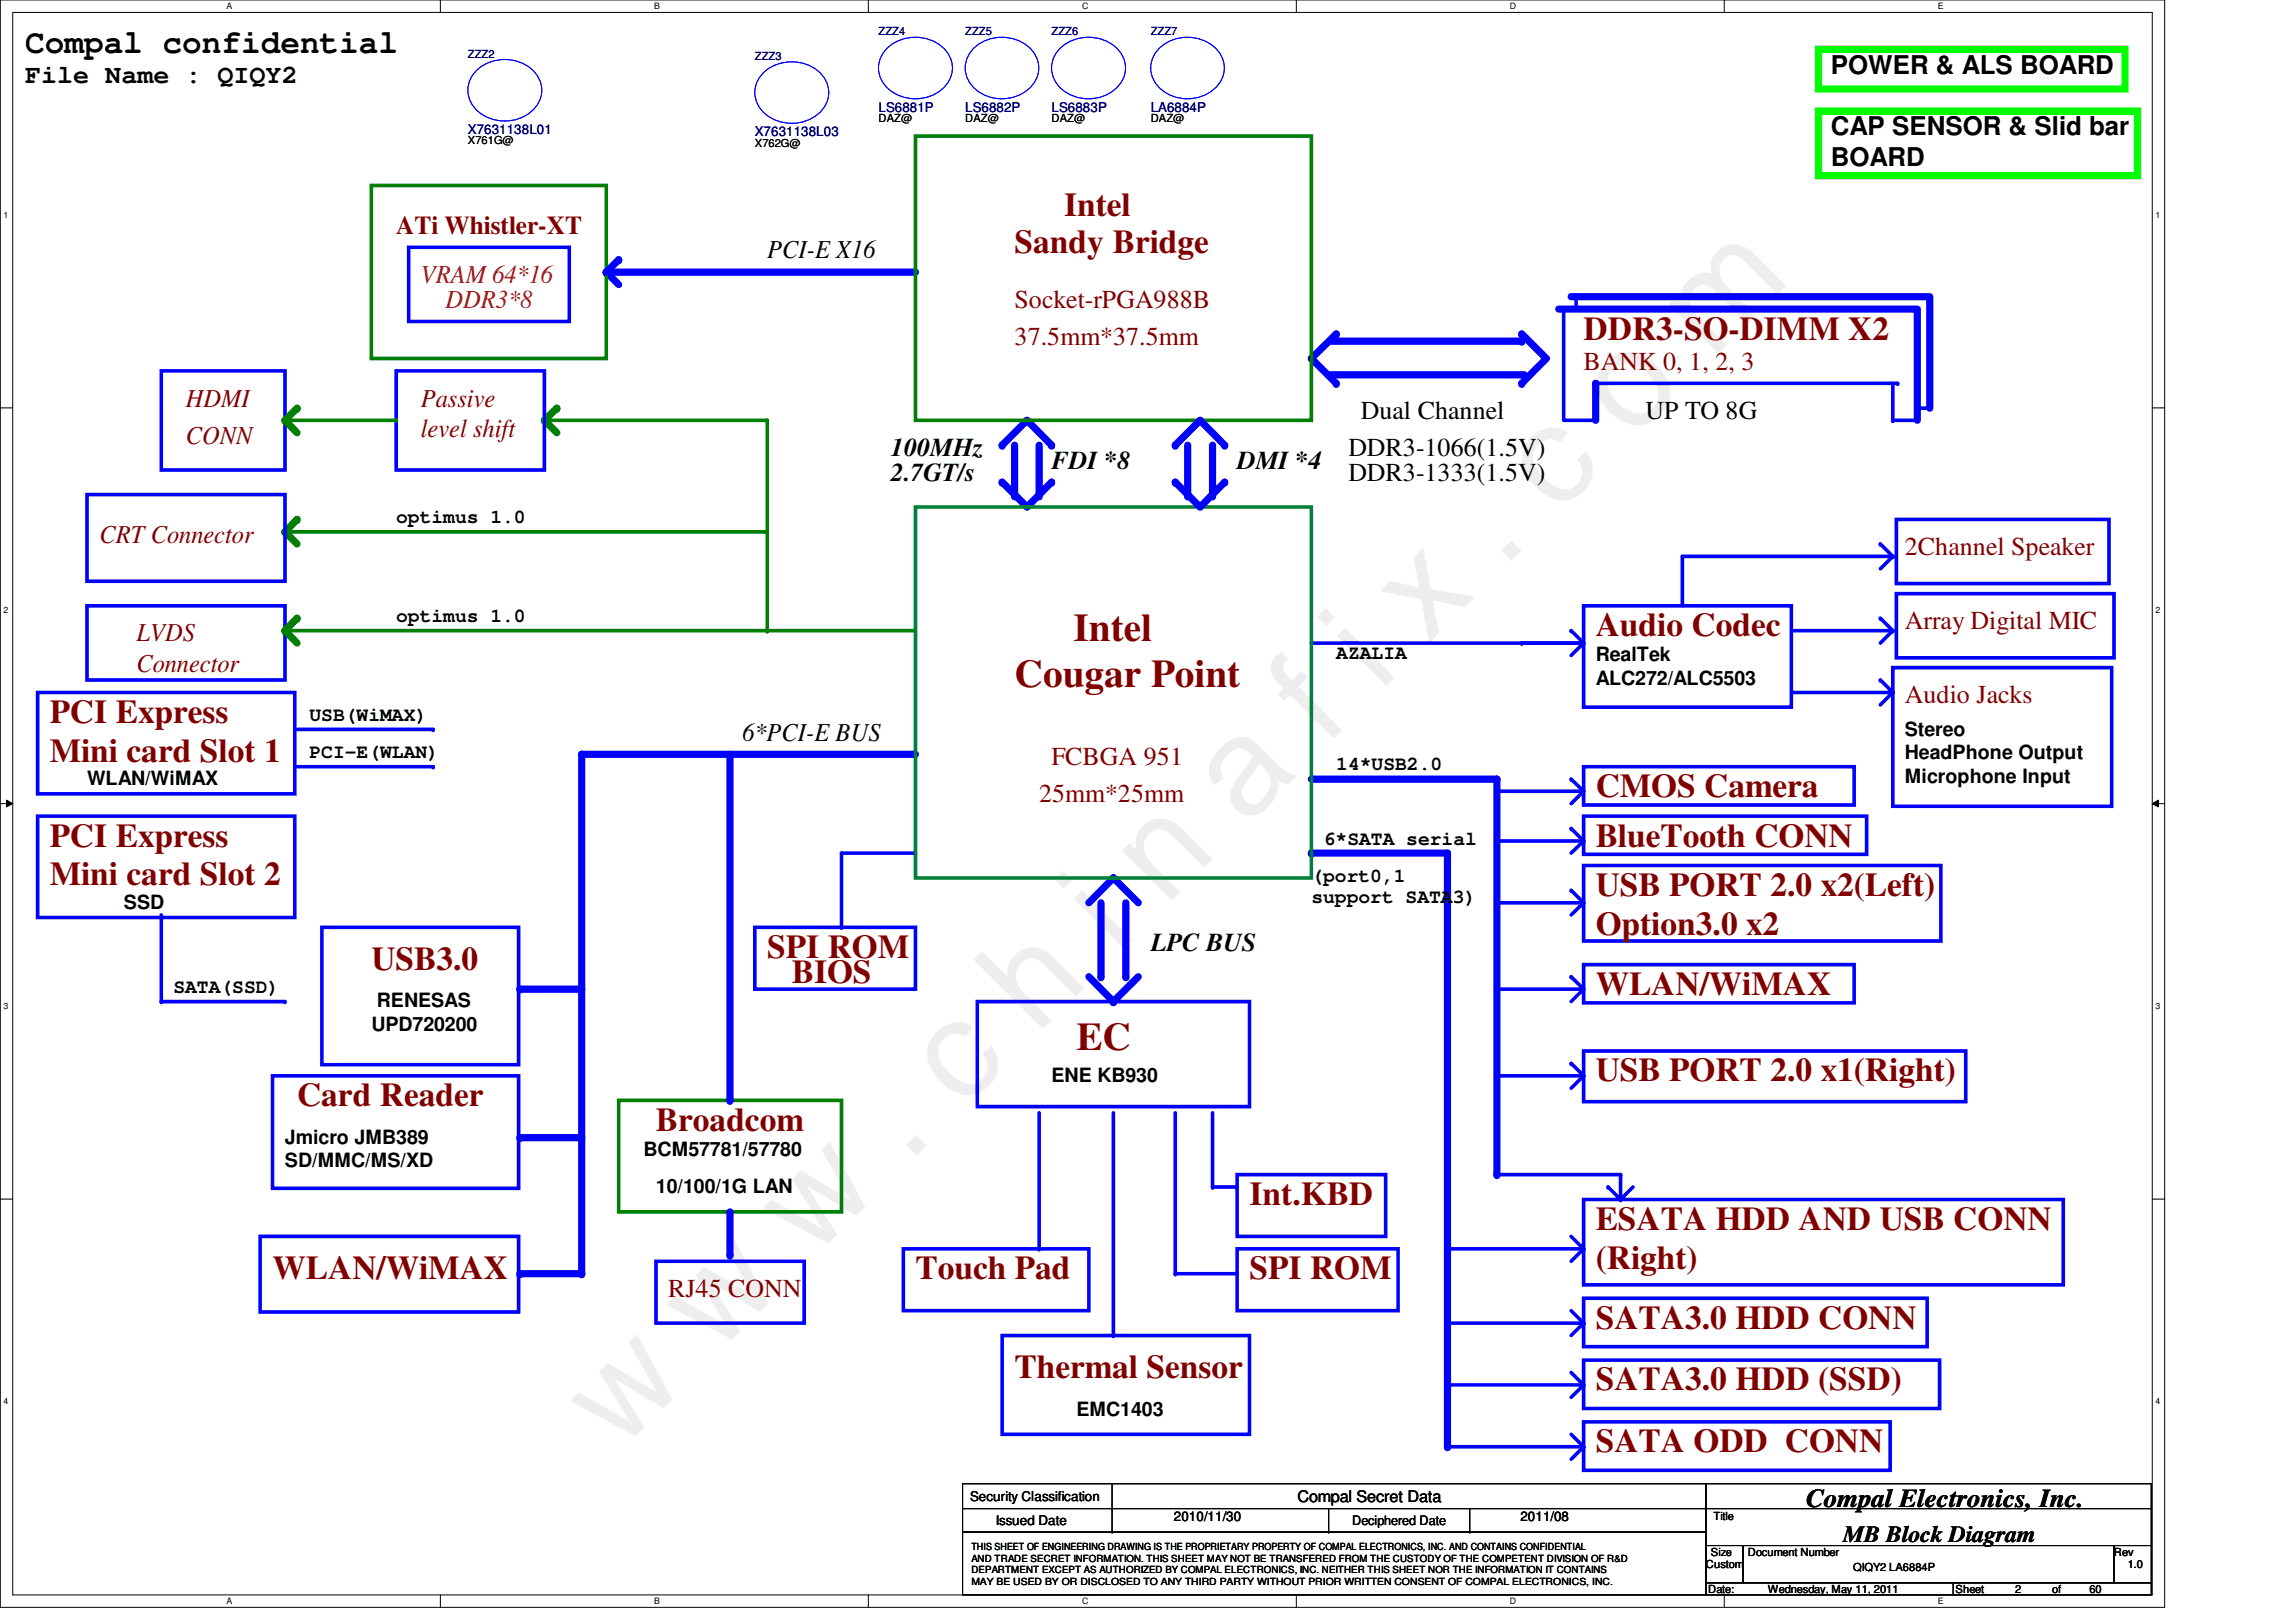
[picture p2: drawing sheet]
<svg xmlns="http://www.w3.org/2000/svg" width="297mm" height="210mm" viewBox="0 0 297 210" stroke-linecap="round" stroke-linejoin="round" font-family="sans-serif">
<defs><g id="words">
<text font-size="17.6" fill="#00f" x="80.1" y="188" transform="rotate(-45 80.1 188)">w w w . c h i n a f i x . c o m</text>
<g font-size="5.1" fill="#800000">
<text x="138.9" y="83">Intel</text>
<text x="131.3" y="88.9">Cougar Point</text>
<text x="139.3" y="135.8">EC</text>
</g>
<text font-size="4.3" x="3.3" y="6.8">Compal confidential</text>
<g font-size="4.3" fill="#800000">
<text x="137.7" y="27.9">Intel</text>
<text x="131.3" y="32.8">Sandy Bridge</text>
<text x="204.9" y="43.9">DDR3-SO-DIMM X2</text>
<text x="206.4" y="82.3">Audio Codec</text>
<text x="6.4" y="93.5">PCI Express</text>
<text x="6.4" y="98.6">Mini card Slot 1</text>
<text x="206.4" y="103.2">CMOS Camera</text>
<text x="6.4" y="109.5">PCI Express</text>
<text x="206.4" y="109.5">BlueTooth CONN</text>
<text x="6.4" y="114.6">Mini card Slot 2</text>
<text x="206.4" y="115.9">USB PORT 2.0 x2(Left)</text>
<text x="48" y="125.6">USB3.0</text>
<text x="99.3" y="123.9">SPI ROM</text>
<text x="206.4" y="121">Option3.0 x2</text>
<text x="102.4" y="127.2">BIOS</text>
<text x="206.4" y="128.8">WLAN/WiMAX</text>
<text x="38.4" y="143.2">Card Reader</text>
<text x="206.4" y="139.9">USB PORT 2.0 x1(Right)</text>
<text x="84.9" y="146.3">Broadcom</text>
<text x="161.7" y="155.9">Int.KBD</text>
<text x="206.4" y="159.2">ESATA HDD AND USB CONN</text>
<text x="35.3" y="165.6">WLAN/WiMAX</text>
<text x="118.4" y="165.6">Touch Pad</text>
<text x="161.7" y="165.6">SPI ROM</text>
<text x="206.4" y="164.2">(Right)</text>
<text x="206.4" y="171.9">SATA3.0 HDD CONN</text>
<text x="131.3" y="178.3">Thermal Sensor</text>
<text x="206.4" y="179.9">SATA3.0 HDD (SSD)</text>
<text x="206.4" y="187.9">SATA ODD CONN</text>
</g>
<g font-size="3.3">
<text x="3.3" y="10.8">File Name : QIQY2</text>
<text x="236.9" y="9.5">POWER &amp; ALS BOARD</text>
<text x="236.9" y="17.5">CAP SENSOR &amp; Slid bar</text>
<text x="236.9" y="21.5">BOARD</text>
<text x="99.3" y="33.4">PCI-E X16</text>
<text x="115.3" y="59">100MHz</text>
<text x="174.4" y="59">DDR3-1066(1.5V)</text>
<text x="176" y="54.2">Dual Channel</text>
<text x="212.9" y="54.2">UP TO 8G</text>
<text x="115.3" y="62.3">2.7GT/s</text>
<text x="136" y="60.7">FDI *8</text>
<text x="160" y="60.7">DMI *4</text>
<text x="174.4" y="62.2">DDR3-1333(1.5V)</text>
<text x="96" y="95.8">6*PCI-E BUS</text>
<text x="148.9" y="123.1">LPC BUS</text>
<text x="233.7" y="195.1">Compal Electronics, Inc.</text>
</g>
<g font-size="3.3" fill="#800000">
<text x="51.3" y="30.3">ATi Whistler-XT</text>
<text x="131.3" y="39.8">Socket-rPGA988B</text>
<text x="131.3" y="44.6">37.5mm*37.5mm</text>
<text x="204.9" y="47.8">BANK 0, 1, 2, 3</text>
<text x="24" y="52.6">HDMI</text>
<text x="54.4" y="52.6">Passive</text>
<text x="24" y="57.4">CONN</text>
<text x="54.4" y="56.6">level shift</text>
<text x="12.9" y="70.2">CRT Connector</text>
<text x="246.4" y="71.8">2Channel Speaker</text>
<text x="17.6" y="83">LVDS</text>
<text x="246.4" y="81.4">Array Digital MIC</text>
<text x="17.6" y="86.9">Connector</text>
<text x="246.4" y="91">Audio Jacks</text>
<text x="136" y="99">FCBGA 951</text>
<text x="134.4" y="103.8">25mm*25mm</text>
<text x="86.4" y="167.8">RJ45 CONN</text>
</g>
<g font-size="3.3" fill="#f00">
<text x="54.4" y="36.6">VRAM 64*16</text>
<text x="57.6" y="39.8">DDR3*8</text>
</g>
<text font-size="3" x="238.4" y="199.5">MB Block Diagram</text>
<g font-size="2.5">
<text x="51.3" y="67.7">optimus 1.0</text>
<text x="51.3" y="80.5">optimus 1.0</text>
<text x="172.9" y="85.3">AZALIA</text>
<text x="206.4" y="85.6">RealTek</text>
<text x="206.4" y="88.6">ALC272/ALC5503</text>
<text x="40" y="93.3">USB(WiMAX)</text>
<text x="246.4" y="95.2">Stereo</text>
<text x="11.3" y="101.6">WLAN/WiMAX</text>
<text x="40" y="98.1">PCI-E(WLAN)</text>
<text x="172.9" y="99.7">14*USB2.0</text>
<text x="246.4" y="98.2">HeadPhone Output</text>
<text x="246.4" y="101.3">Microphone Input</text>
<text x="171.3" y="109.3">6*SATA serial</text>
<text x="16" y="117.6">SSD</text>
<text x="169.7" y="114.1">(port0,1</text>
<text x="169.7" y="116.9">support SATA3)</text>
<text x="22.4" y="128.5">SATA(SSD)</text>
<text x="48.8" y="130.4">RENESAS</text>
<text x="48" y="133.4">UPD720200</text>
<text x="136" y="140">ENE KB930</text>
<text x="36.9" y="148">Jmicro JMB389</text>
<text x="83.3" y="149.6">BCM57781/57780</text>
<text x="36.9" y="151">SD/MMC/MS/XD</text>
<text x="84.9" y="154.4">10/100/1G LAN</text>
<text x="139.3" y="183.2">EMC1403</text>
</g>
<text font-size="2.1" x="167.9" y="194.4">Compal Secret Data</text>
<g font-size="1.7" fill="#000080">
<text x="60.5" y="17.3">X7631138L01</text>
<text x="97.7" y="17.6">X7631138L03</text>
<text x="113.7" y="14.4">LS6881P</text>
<text x="124.9" y="14.4">LS6882P</text>
<text x="136" y="14.4">LS6883P</text>
<text x="148.9" y="14.4">LA6884P</text>
</g>
<g font-size="1.7">
<text x="125.5" y="194.3">Security Classification</text>
<text x="128.8" y="197.3">Issued Date</text>
<text x="151.9" y="196.8">2010/11/30</text>
<text x="174.9" y="197.4">Deciphered Date</text>
<text x="196.7" y="196.8">2011/08</text>
</g>
<g font-size="1.4" fill="#000080">
<text x="113.7" y="4.6">ZZZ4</text>
<text x="124.9" y="4.6">ZZZ5</text>
<text x="136" y="4.6">ZZZ6</text>
<text x="148.9" y="4.6">ZZZ7</text>
<text x="60.5" y="7.4">ZZZ2</text>
<text x="97.7" y="7.7">ZZZ3</text>
</g>
<g font-size="1.4">
<text x="113.7" y="15.7">DAZ@</text>
<text x="124.9" y="15.7">DAZ@</text>
<text x="136" y="15.7">DAZ@</text>
<text x="148.9" y="15.7">DAZ@</text>
<text x="60.5" y="18.6">X761G@</text>
<text x="97.7" y="19">X762G@</text>
<text x="221.7" y="196.7">Title</text>
<text x="220.7" y="203">Custom</text>
<text x="221.3" y="201.4">Size</text>
<text x="226.1" y="201.4">Document Number</text>
<text x="239.8" y="203.3">QIQY2 LA6884P</text>
<text x="273.5" y="201.4">Rev</text>
<text x="275.3" y="203">1.0</text>
<text x="221" y="206.2">Date:</text>
<text x="228.7" y="206.2">Wednesday, May 11, 2011</text>
<text x="253" y="206.2">Sheet</text>
<text x="260.7" y="206.2">2</text>
<text x="265.5" y="206.2">of</text>
<text x="270.3" y="206.2">60</text>
</g>
<g font-size="1.3">
<text x="125.7" y="200.6">THIS SHEET OF ENGINEERING DRAWING IS THE PROPRIETARY PROPERTY OF COMPAL ELECTRONICS, INC. AND CONTAINS CONFIDENTIAL</text>
<text x="125.7" y="202.1">AND TRADE SECRET INFORMATION. THIS SHEET MAY NOT BE TRANSFERED FROM THE CUSTODY OF THE COMPETENT DIVISION OF R&amp;D</text>
<text x="125.7" y="203.6">DEPARTMENT EXCEPT AS AUTHORIZED BY COMPAL ELECTRONICS, INC. NEITHER THIS SHEET NOR THE INFORMATION IT CONTAINS</text>
<text x="125.7" y="205.1">MAY BE USED BY OR DISCLOSED TO ANY THIRD PARTY WITHOUT PRIOR WRITTEN CONSENT OF COMPAL ELECTRONICS, INC.</text>
</g>
<g font-size="1.1">
<text x="29.3" y="1.1">A</text>
<text x="84.6" y="1.1">B</text>
<text x="140" y="1.1">C</text>
<text x="195.3" y="1.1">D</text>
<text x="250.7" y="1.1">E</text>
<text x=".5" y="28.1">1</text>
<text x="278.9" y="28.1">1</text>
<text x=".5" y="79.3">2</text>
<text x="278.9" y="79.3">2</text>
<text x=".5" y="130.5">3</text>
<text x="278.9" y="130.5">3</text>
<text x=".5" y="181.7">4</text>
<text x="278.9" y="181.7">4</text>
<text x="29.3" y="207.5">A</text>
<text x="84.6" y="207.5">B</text>
<text x="140" y="207.5">C</text>
<text x="195.3" y="207.5">D</text>
<text x="250.7" y="207.5">E</text>
</g>
</g></defs>
<path d="M0 0h280.1v208h-280.1zM1.6 1.6h276.8v204.8h-276.8z" fill="none" stroke="#000" stroke-width=".13"/>
<g fill="#fff">
<path d="M29.3 .2h.7v1.2h-.7z"/>
<path d="M29.3 206.6h.7v1.2h-.7z"/>
</g>
<path d="M57 0v1.6M57 206.4v1.6" fill="none" stroke="#000" stroke-width=".13"/>
<g fill="#fff">
<path d="M84.6 .2h.7v1.2h-.7z"/>
<path d="M84.6 206.6h.7v1.2h-.7z"/>
</g>
<path d="M112.3 0v1.6M112.3 206.4v1.6" fill="none" stroke="#000" stroke-width=".13"/>
<g fill="#fff">
<path d="M140 .2h.7v1.2h-.7z"/>
<path d="M140 206.6h.7v1.2h-.7z"/>
</g>
<path d="M167.7 0v1.6M167.7 206.4v1.6" fill="none" stroke="#000" stroke-width=".13"/>
<g fill="#fff">
<path d="M195.3 .2h.8v1.2h-.8z"/>
<path d="M195.3 206.6h.8v1.2h-.8z"/>
</g>
<path d="M223.1 0v1.6M223.1 206.4v1.6" fill="none" stroke="#000" stroke-width=".13"/>
<g fill="#fff">
<path d="M250.7 .2h.7v1.2h-.7z"/>
<path d="M250.7 206.6h.7v1.2h-.7z"/>
<path d="M.5 27.2h.6v1.2h-.6z"/>
<path d="M278.9 27.2h.6v1.2h-.6z"/>
<path d="M.5 78.4h.6v1.1h-.6z"/>
<path d="M278.9 78.4h.6v1.1h-.6z"/>
</g>
<path d="M0 52.8h1.6M278.4 52.8h1.7" fill="none" stroke="#000" stroke-width=".13"/>
<g fill="#fff">
<path d="M.5 129.6h.6v1.2h-.6z"/>
<path d="M278.9 129.6h.6v1.2h-.6z"/>
</g>
<path d="M0 104h1.6M.8 103.5l.8 .5-.8 .4zM278.4 104l.8-.5v.9zM278.4 104h1.7" fill="none" stroke="#000" stroke-width=".13"/>
<path d="M.8 103.5l.8 .5-.8 .4zM278.4 104l.8-.5v.9z" fill="#000"/>
<g fill="#fff">
<path d="M.5 180.7h.6v1.2h-.6z"/>
<path d="M278.9 180.7h.6v1.2h-.6z"/>
</g>
<g fill="none" stroke="#000" stroke-width=".13">
<path d="M0 155.2h1.6M278.4 155.2h1.7M124.5 192h96.2v3.2h-96.2zM124.5 195.2h96.2v3.1h-96.2zM124.5 198.3h96.2v8.1h-96.2zM143.9 195.2h.1M143.9 198.3h.1M143.9 192v6.3M171.9 198.3h.1M171.9 195.2v3.1M190.1 198.3h.1M190.1 195.2v3.1"/>
<path d="M220.7 192h57.6v3.2h-57.6zM220.7 195.2h57.6v4.8h-57.6zM220.7 200h4.8v4.8h-4.8zM220.7 204.8h32v1.6h-32zM225.5 200h48v4.8h-48zM252.7 204.8h25.6v1.6h-25.6zM273.5 200h4.8v4.8h-4.8z"/>
</g>
<path d="M78.4 35.2h40" fill="none" stroke="#00f" stroke-width=".93"/>
<path d="M217.7 72h27.2" fill="none" stroke="#00f" stroke-width=".47"/>
<circle cx="244.9" cy="72" r=".23" fill="#00f"/>
<path d="M244.9 72l-1.6 1.6" fill="none" stroke="#00f" stroke-width=".47"/>
<circle cx="244.9" cy="72" r=".23" fill="#00f"/>
<path d="M243.3 70.4l1.6 1.6" fill="none" stroke="#00f" stroke-width=".47"/>
<circle cx="243.3" cy="70.4" r=".23" fill="#00f"/>
<path d="M20.9 48h16v12.8h-16zM4.9 89.6h33.2v13.1h-33.2zM204.9 112h46.2v9.8h-46.2zM204.9 155.2h62v11.1h-62zM204.9 168h44.4v6.3h-44.4zM204.9 184h39.6v6.3h-39.6z" fill="none" stroke="#00f" stroke-width=".47"/>
<path d="M75.3 97.6h43.1M187.3 110.4v76.8" fill="none" stroke="#00f" stroke-width=".93"/>
<path d="M36.9 68.8h62.4" fill="none" stroke="#008000" stroke-width=".47"/>
<path d="M38.4 67.2l-1.5 1.6" fill="none" stroke="#008000" stroke-width=".93"/>
<circle cx="38.4" cy="67.2" r=".47" fill="#008000"/>
<path d="M36.9 68.8l1.5 1.6" fill="none" stroke="#008000" stroke-width=".93"/>
<circle cx="36.9" cy="68.8" r=".47" fill="#008000"/>
<path d="M70.4 54.4h28.9" fill="none" stroke="#008000" stroke-width=".47"/>
<path d="M51.3 48h19.1v12.8h-19.1zM244.9 81.6l-1.6 1.6" fill="none" stroke="#00f" stroke-width=".47"/>
<circle cx="244.9" cy="81.6" r=".23" fill="#00f"/>
<path d="M232 81.6h12.9" fill="none" stroke="#00f" stroke-width=".47"/>
<circle cx="244.9" cy="81.6" r=".23" fill="#00f"/>
<path d="M243.3 80l1.6 1.6" fill="none" stroke="#00f" stroke-width=".47"/>
<circle cx="243.3" cy="80" r=".23" fill="#00f"/>
<path d="M248 52.8h1.7M11.3 64h25.6v11.2h-25.6zM11.3 78.4h25.6v9.6h-25.6zM245.3 76.8h28.2v8.3h-28.2zM245.3 67.2h27.6v8.3h-27.6zM204.9 99.2h35v5h-35zM204.9 105.6h36.6v5h-36.6zM126.4 129.6h35.3v13.6h-35.3z" fill="none" stroke="#00f" stroke-width=".47"/>
<path d="M235.3 6.4h39.6v5.1h-39.6z" fill="none" stroke="#0f0" stroke-width=".93"/>
<circle cx="249.7" cy="52.8" r=".23" fill="#00f"/>
<path d="M201.7 40h46.3v14.4" fill="none" stroke="#00f" stroke-width=".93"/>
<path d="M244.9 54.4h3.1" fill="none" stroke="#00f" stroke-width=".47"/>
<circle cx="244.9" cy="54.4" r=".23" fill="#00f"/>
<path d="M244.9 49.6v4.8" fill="none" stroke="#00f" stroke-width=".47"/>
<circle cx="244.9" cy="54.4" r=".23" fill="#00f"/>
<path d="M203.3 38.4h46.4v14.4" fill="none" stroke="#00f" stroke-width=".93"/>
<path d="M206.4 49.6h39.1" fill="none" stroke="#00f" stroke-width=".47"/>
<circle cx="245.5" cy="49.6" r=".23" fill="#00f"/>
<path d="M193.7 100.8v51.2" fill="none" stroke="#00f" stroke-width=".93"/>
<path d="M169.7 83.2h35.2" fill="none" stroke="#00f" stroke-width=".47"/>
<path d="M118.4 17.6h51.3v36.8h-51.3zM48 24h30.4v22.4h-30.4z" fill="none" stroke="#008000" stroke-width=".47"/>
<path d="M118.4 65.6h51.3v48h-51.3z" fill="none" stroke="#008040" stroke-width=".47"/>
<path d="M36.9 81.6l1.5 1.6" fill="none" stroke="#008000" stroke-width=".93"/>
<circle cx="36.9" cy="81.6" r=".47" fill="#008000"/>
<path d="M36.9 81.6h62.4" fill="none" stroke="#008000" stroke-width=".47"/>
<path d="M38.4 80l-1.5 1.6" fill="none" stroke="#008000" stroke-width=".93"/>
<circle cx="38.4" cy="80" r=".47" fill="#008000"/>
<path d="M52.9 32h20.8v9.6h-20.8zM244.9 86.4h28.3v17.9h-28.3zM244.9 89.6l-1.6 1.6M204.9 136h49.4v6.6h-49.4zM144 144v28.8" fill="none" stroke="#00f" stroke-width=".47"/>
<circle cx="244.9" cy="89.6" r=".23" fill="#00f"/>
<path d="M232 89.6h12.9" fill="none" stroke="#00f" stroke-width=".47"/>
<circle cx="244.9" cy="89.6" r=".23" fill="#00f"/>
<path d="M243.3 88l1.6 1.6" fill="none" stroke="#00f" stroke-width=".47"/>
<circle cx="243.3" cy="88" r=".23" fill="#00f"/>
<path d="M235.3 14.4h41.2v8.3h-41.2z" fill="none" stroke="#0f0" stroke-width=".93"/>
<path d="M35.3 139.2h31.8v14.6h-31.8zM41.6 120h25.5v17.8h-25.5zM33.6 160h33.5v9.8h-33.5zM129.7 172.8h32v12.8h-32zM204.9 176h46v6.3h-46z" fill="none" stroke="#00f" stroke-width=".47"/>
<path d="M75.3 97.6v67.2h-8M94.4 97.6v44.8" fill="none" stroke="#00f" stroke-width=".93"/>
<path d="M80 142.4h28.9v14.4h-28.9z" fill="none" stroke="#008000" stroke-width=".47"/>
<circle cx="67.3" cy="164.8" r=".47" fill="#00f"/>
<path d="M67.3 147.2h8" fill="none" stroke="#00f" stroke-width=".93"/>
<circle cx="67.3" cy="147.2" r=".47" fill="#00f"/>
<path d="M36.9 54.4h14.4" fill="none" stroke="#008000" stroke-width=".47"/>
<circle cx="51.3" cy="54.4" r=".23" fill="#008000"/>
<path d="M38.4 52.8l-1.5 1.6" fill="none" stroke="#008000" stroke-width=".93"/>
<circle cx="38.4" cy="52.8" r=".47" fill="#008000"/>
<path d="M36.9 54.4l1.5 1.6" fill="none" stroke="#008000" stroke-width=".93"/>
<circle cx="36.9" cy="54.4" r=".47" fill="#008000"/>
<path d="M67.3 128h8" fill="none" stroke="#00f" stroke-width=".93"/>
<circle cx="67.3" cy="128" r=".47" fill="#00f"/>
<path d="M38.4 99.2h17.6" fill="none" stroke="#00f" stroke-width=".47"/>
<circle cx="56" cy="99.2" r=".23" fill="#00f"/>
<path d="M38.4 94.4h17.6" fill="none" stroke="#00f" stroke-width=".47"/>
<circle cx="56" cy="94.4" r=".23" fill="#00f"/>
<path d="M20.9 118.4v11.2M204.9 124.8h35v5h-35z" fill="none" stroke="#00f" stroke-width=".47"/>
<circle cx="20.9" cy="129.6" r=".23" fill="#00f"/>
<path d="M4.9 105.6h33.2v13.1h-33.2zM20.9 129.6h16" fill="none" stroke="#00f" stroke-width=".47"/>
<circle cx="36.9" cy="129.6" r=".23" fill="#00f"/>
<path d="M61.6 9.1a5.4 5.4 0 0 1 7.8 .6 3.5 3.5 0 0 1-1 5 5.3 5.3 0 0 1-7.2-1 3.5 3.5 0 0 1 .4-4.6zM98.8 9.4a5.4 5.4 0 0 1 7.8 .6 3.5 3.5 0 0 1-1.1 5 5.3 5.3 0 0 1-7.2-1 3.5 3.5 0 0 1 .5-4.6zM114.8 6.2a5.4 5.4 0 0 1 7.8 .6 3.5 3.5 0 0 1-1.1 5 5.3 5.3 0 0 1-7.2-1 3.5 3.5 0 0 1 .5-4.6zM126 6.2a5.3 5.3 0 0 1 7.7 .6 3.5 3.5 0 0 1-1 5 5.3 5.3 0 0 1-7.2-1 3.5 3.5 0 0 1 .5-4.6zM137.2 6.2a5.4 5.4 0 0 1 7.8 .6 3.5 3.5 0 0 1-1.1 5 5.3 5.3 0 0 1-7.2-1 3.5 3.5 0 0 1 .5-4.6zM150 6.2a5.3 5.3 0 0 1 7.7 .6 3.5 3.5 0 0 1-1 5 5.3 5.3 0 0 1-7.2-1 3.5 3.5 0 0 1 .5-4.6z" fill="none" stroke="#00f" stroke-width=".13"/>
<use href="#words"/>
</svg>
